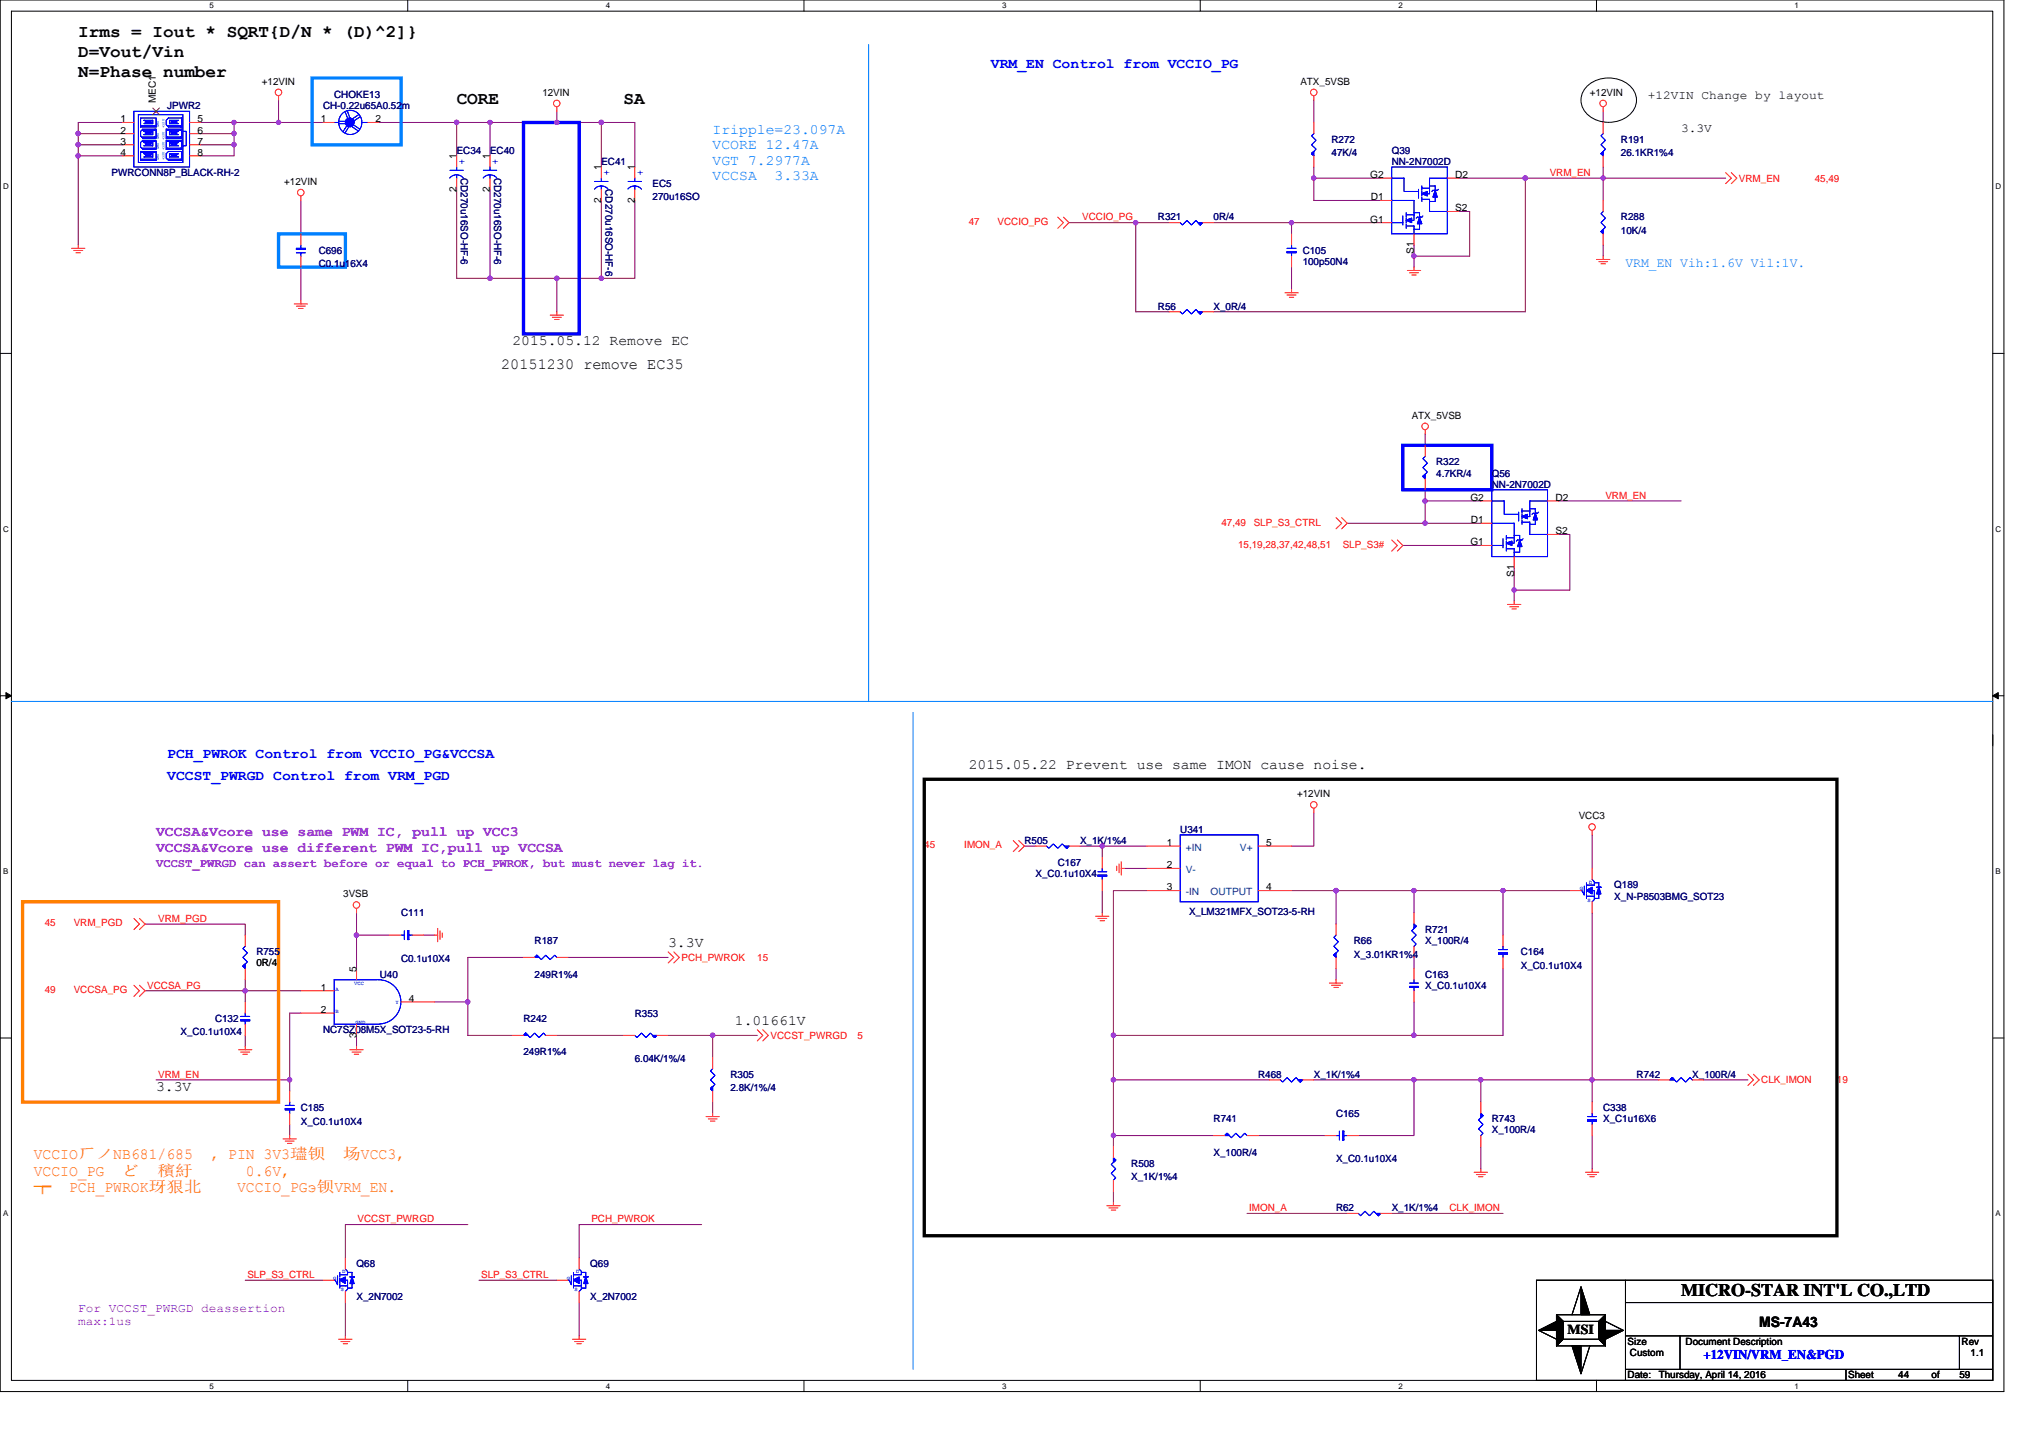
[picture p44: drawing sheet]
<svg xmlns="http://www.w3.org/2000/svg" width="297mm" height="210mm" viewBox="0 0 297 210" stroke-linecap="round" stroke-linejoin="round" font-family="sans-serif">
<defs><g id="words">
<g font-size="2.6">
<text x="11.4" y="5.4">Irms = Iout * SQRT{D/N * (D)^2]}</text>
<text x="11.4" y="8.4">D=Vout/Vin</text>
<text x="11.4" y="11.3">N=Phase number</text>
<text x="66.7" y="15.2">CORE</text>
<text x="91.1" y="15.2">SA</text>
<text x="245.5" y="189.3">MICRO-STAR INT'L CO.,LTD</text>
</g>
<text font-size="2.3" x="73.2" y="53.8">20151230 remove EC35</text>
<g font-size="2.3" fill="#ff8000">
<text x="4.9" y="171.7">VCCIO_PG　ど　穦紆　　　0.6V,</text>
<text x="4.9" y="169.2">VCCIOㄏノNB681/685</text>
<text x="30.8" y="169.2">, PIN 3V3璶钡　场VCC3,</text>
<text x="4.9" y="174.1">┮　PCH_PWROK玡狠北　　VCCIO_PGэ钡VRM_EN.</text>
</g>
<g font-size="2.1" fill="#00f">
<text x="144.7" y="9.9">VRM_EN Control from VCCIO_PG</text>
<text x="24.4" y="110.7">PCH_PWROK Control from VCCIO_PG&amp;VCCSA</text>
<text x="24.4" y="113.9">VCCST_PWRGD Control from VRM_PGD</text>
</g>
<g font-size="2.1" fill="#0080ff">
<text x="104.1" y="19.6">Iripple=23.097A</text>
<text x="104.1" y="21.8">VCORE 12.47A</text>
<text x="104.1" y="24">VGT 7.2977A</text>
<text x="104.1" y="26.3">VCCSA</text>
<text x="113.1" y="26.3">3.33A</text>
</g>
<g font-size="2.1">
<text x="74.8" y="50.4">2015.05.12 Remove EC</text>
<text x="141.5" y="112.2">2015.05.22 Prevent use same IMON cause noise.</text>
<text x="97.6" y="138.2">3.3V</text>
<text x="107.3" y="149.6">1.01661V</text>
<text x="22.8" y="159.4">3.3V</text>
<text x="256.9" y="193.8">MS-7A43</text>
</g>
<g font-size="2.1" fill="#8000ff">
<text x="22.8" y="122">VCCSA&amp;Vcore use same PWM IC, pull up VCC3</text>
<text x="22.8" y="124.4">VCCSA&amp;Vcore use different PWM IC,pull up VCCSA</text>
</g>
<text font-size="2" x="228.9" y="194.8">MSI</text>
<text font-size="1.9" fill="#0080ff" x="237.4" y="39">VRM_EN Vih:1.6V Vil:1V.</text>
<text font-size="1.9" fill="#00f" x="248.8" y="198.5">+12VIN/VRM_EN&amp;PGD</text>
<g font-size="1.8">
<text x="240.6" y="14.4">+12VIN Change by layout</text>
<text x="245.5" y="19.3">3.3V</text>
</g>
<g font-size="1.8" fill="#8000ff">
<text x="22.8" y="126.6">VCCST_PWRGD can assert before or equal to PCH_PWROK, but must never lag it.</text>
<text x="11.4" y="191.6">For VCCST_PWRGD deassertion</text>
<text x="11.4" y="193.5">max:1us</text>
</g>
<g font-size="1.5">
<text x="17.6" y="17.9">1</text>
<text x="22.8" y="15.1" transform="rotate(-90 22.8 15.1)">MEC1</text>
<text x="28.8" y="17.9">5</text>
<text x="38.2" y="12.4">+12VIN</text>
<text x="46.8" y="17.9">1</text>
<text x="54.8" y="17.9">2</text>
<text x="79.2" y="14">12VIN</text>
<text x="189.9" y="12.4">ATX_5VSB</text>
<text x="232.2" y="14">+12VIN</text>
<text x="17.6" y="19.5">2</text>
<text x="17.6" y="21.1">3</text>
<text x="17.6" y="22.7">4</text>
<text x="28.8" y="19.5">6</text>
<text x="28.8" y="21.1">7</text>
<text x="28.8" y="22.7">8</text>
<text x="66.7" y="23.2" transform="rotate(-90 66.7 23.2)">1</text>
<text x="71.5" y="23.2" transform="rotate(-90 71.5 23.2)">1</text>
<text x="41.5" y="27">+12VIN</text>
<text x="66.7" y="28" transform="rotate(-90 66.7 28)">2</text>
<text x="71.5" y="28" transform="rotate(-90 71.5 28)">2</text>
<text x="87.8" y="29.6" transform="rotate(-90 87.8 29.6)">2</text>
<text x="87.8" y="24.9" transform="rotate(-90 87.8 24.9)">1</text>
<text x="92.7" y="29.6" transform="rotate(-90 92.7 29.6)">2</text>
<text x="92.7" y="24.9" transform="rotate(-90 92.7 24.9)">1</text>
<text x="200.1" y="26">G2</text>
<text x="200.2" y="29.3">D1</text>
<text x="212.5" y="26">D2</text>
<text x="200.1" y="32.5">G1</text>
<text x="212.5" y="30.9">S2</text>
<text x="206.5" y="37.1" transform="rotate(-90 206.5 37.1)">S1</text>
<text x="206.2" y="61.1">ATX_5VSB</text>
<text x="214.7" y="73.1">G2</text>
<text x="214.8" y="76.4">D1</text>
<text x="227.1" y="73.1">D2</text>
<text x="214.7" y="79.6">G1</text>
<text x="227.1" y="78">S2</text>
<text x="221.1" y="84.2" transform="rotate(-90 221.1 84.2)">S1</text>
<text x="189.4" y="116.4">+12VIN</text>
<text x="230.5" y="119.7">VCC3</text>
<text x="170.4" y="123.5">1</text>
<text x="184.9" y="123.5">5</text>
<text x="50.1" y="131">3VSB</text>
<text x="170.4" y="126.8">2</text>
<text x="170.4" y="130">3</text>
<text x="184.9" y="130">4</text>
<text x="37.4" y="141.1">0R/4</text>
<text x="52" y="141.9" transform="rotate(-90 52 141.9)">5</text>
<text x="46.8" y="144.7">1</text>
<text x="46.8" y="147.9">2</text>
<text x="59.7" y="146.3">4</text>
<text x="52" y="151.5" transform="rotate(-90 52 151.5)">3</text>
<text x="237.7" y="196.4">Size</text>
<text x="246.2" y="196.4">Document Description</text>
<text x="286.5" y="196.4">Rev</text>
<text x="237.7" y="201.3">Date:</text>
<text x="238" y="198">Custom</text>
<text x="242.2" y="201.3">Thursday, April 14, 2016</text>
<text x="269.9" y="201.3">Sheet</text>
<text x="277.2" y="201.3">44</text>
<text x="282.1" y="201.3">of</text>
<text x="286.1" y="201.3">59</text>
<text x="287.8" y="198">1.1</text>
</g>
<g font-size="1.5" fill="#000080">
<text x="24.4" y="15.9">JPWR2</text>
<text x="47.2" y="15.9">CH-0.22u65A0.52m</text>
<text x="48.8" y="14.3">CHOKE13</text>
<text x="66.7" y="22.5">EC34</text>
<text x="71.6" y="22.5">EC40</text>
<text x="194.5" y="20.8">R272</text>
<text x="194.5" y="22.8">47K/4</text>
<text x="203.2" y="22.5">Q39</text>
<text x="236.7" y="20.8">R191</text>
<text x="236.7" y="22.8">26.1KR1%4</text>
<text x="16.3" y="25.7">PWRCONN8P_BLACK-RH-2</text>
<text x="67.3" y="26" transform="rotate(90 67.3 26)">CD270u16SO-HF-6</text>
<text x="72.2" y="26" transform="rotate(90 72.2 26)">CD270u16SO-HF-6</text>
<text x="87.8" y="24.1">EC41</text>
<text x="88.4" y="27.6" transform="rotate(90 88.4 27.6)">CD270u16SO-HF-6</text>
<text x="95.3" y="27.3">EC5</text>
<text x="95.3" y="29.3">270u16SO</text>
<text x="203.2" y="24.1">NN-2N7002D</text>
<text x="169.1" y="32.2">R321</text>
<text x="177.2" y="32.2">0R/4</text>
<text x="236.7" y="32.2">R288</text>
<text x="236.7" y="34.2">10K/4</text>
<text x="46.5" y="37.1">C696</text>
<text x="46.5" y="39">C0.1u16X4</text>
<text x="190.2" y="37.1">C105</text>
<text x="190.2" y="38.7">100p50N4</text>
<text x="169.1" y="45.2">R56</text>
<text x="177.2" y="45.2">X_0R/4</text>
<text x="209.7" y="68">R322</text>
<text x="209.7" y="69.6">4.7KR/4</text>
<text x="217.9" y="69.6">Q56</text>
<text x="217.9" y="71.2">NN-2N7002D</text>
<text x="149.6" y="123.2">R505</text>
<text x="157.7" y="123.2">X_1K/1%4</text>
<text x="172.4" y="121.6">U341</text>
<text x="151.2" y="128.1">X_C0.1u10X4</text>
<text x="154.5" y="126.5">C167</text>
<text x="235.8" y="129.7">Q189</text>
<text x="235.8" y="131.4">X_N-P8503BMG_SOT23</text>
<text x="58.6" y="133.8">C111</text>
<text x="78.1" y="137.9">R187</text>
<text x="173.6" y="133.6">X_LM321MFX_SOT23-5-RH</text>
<text x="197.7" y="137.9">R66</text>
<text x="208.1" y="136.2">R721</text>
<text x="208.1" y="137.9">X_100R/4</text>
<text x="37.4" y="139.5">R755</text>
<text x="55.5" y="142.7">U40</text>
<text x="58.6" y="140.5">C0.1u10X4</text>
<text x="78.1" y="142.7">249R1%4</text>
<text x="197.7" y="139.8">X_3.01KR1%4</text>
<text x="208.1" y="142.7">C163</text>
<text x="222.1" y="139.5">C164</text>
<text x="222.1" y="141.4">X_C0.1u10X4</text>
<text x="31.4" y="149.2">C132</text>
<text x="76.5" y="149.2">R242</text>
<text x="92.7" y="148.4">R353</text>
<text x="208.1" y="144.4">X_C0.1u10X4</text>
<text x="26.4" y="151.2">X_C0.1u10X4</text>
<text x="47.2" y="150.9">NC7SZ08M5X_SOT23-5-RH</text>
<text x="76.5" y="154.1">249R1%4</text>
<text x="92.7" y="155.1">6.04K/1%/4</text>
<text x="106.7" y="157.4">R305</text>
<text x="106.7" y="159.3">2.8K/1%/4</text>
<text x="183.7" y="157.4">R468</text>
<text x="191.9" y="157.4">X_1K/1%4</text>
<text x="239" y="157.4">R742</text>
<text x="247.1" y="157.4">X_100R/4</text>
<text x="43.9" y="162.2">C185</text>
<text x="43.9" y="164.2">X_C0.1u10X4</text>
<text x="177.2" y="163.9">R741</text>
<text x="195.1" y="163.1">C165</text>
<text x="217.9" y="163.9">R743</text>
<text x="217.9" y="165.5">X_100R/4</text>
<text x="234.1" y="162.2">C338</text>
<text x="234.1" y="163.9">X_C1u16X6</text>
<text x="165.2" y="170.4">R508</text>
<text x="165.2" y="172.3">X_1K/1%4</text>
<text x="177.2" y="168.8">X_100R/4</text>
<text x="195.1" y="169.7">X_C0.1u10X4</text>
<text x="195.1" y="176.9">R62</text>
<text x="203.2" y="176.9">X_1K/1%4</text>
<text x="52.1" y="185">Q68</text>
<text x="86.2" y="185">Q69</text>
<text x="52.1" y="189.9">X_2N7002</text>
<text x="86.2" y="189.9">X_2N7002</text>
</g>
<g font-size="1.5" fill="#00f">
<text x="67.1" y="23.2" transform="rotate(90 67.1 23.2)">+</text>
<text x="71.9" y="23.2" transform="rotate(90 71.9 23.2)">+</text>
<text x="88.2" y="24.9" transform="rotate(90 88.2 24.9)">+</text>
<text x="93.1" y="24.9" transform="rotate(90 93.1 24.9)">+</text>
</g>
<g font-size="1.5" fill="#f00">
<text x="226.3" y="25.7">VRM_EN</text>
<text x="254" y="26.5">VRM_EN</text>
<text x="265" y="26.5">45,49</text>
<text x="141.5" y="32.9">47</text>
<text x="145.7" y="32.9">VCCIO_PG</text>
<text x="158" y="32.2">VCCIO_PG</text>
<text x="178.4" y="76.8">47,49</text>
<text x="183.1" y="76.8">SLP_S3_CTRL</text>
<text x="234.4" y="72.8">VRM_EN</text>
<text x="180.8" y="80">15,19,28,37,42,48,51</text>
<text x="196.1" y="80">SLP_S3#</text>
<text x="135" y="123.9">45</text>
<text x="140.8" y="123.9">IMON_A</text>
<text x="6.5" y="135.3">45</text>
<text x="10.8" y="135.3">VRM_PGD</text>
<text x="23.1" y="134.6">VRM_PGD</text>
<text x="99.5" y="140.3">PCH_PWROK</text>
<text x="110.6" y="140.3">15</text>
<text x="6.5" y="145">49</text>
<text x="10.8" y="145">VCCSA_PG</text>
<text x="21.5" y="144.4">VCCSA_PG</text>
<text x="112.5" y="151.7">VCCST_PWRGD</text>
<text x="125.2" y="151.7">5</text>
<text x="23.1" y="157.4">VRM_EN</text>
<text x="257.2" y="158.2">CLK_IMON</text>
<text x="268.3" y="158.2">19</text>
<text x="52.2" y="178.5">VCCST_PWRGD</text>
<text x="86.4" y="178.5">PCH_PWROK</text>
<text x="182.4" y="176.9">IMON_A</text>
<text x="211.7" y="176.9">CLK_IMON</text>
<text x="36.1" y="186.6">SLP_S3_CTRL</text>
<text x="70.3" y="186.6">SLP_S3_CTRL</text>
</g>
<g font-size="1.5" fill="#004080">
<text x="173.2" y="124.2">+IN</text>
<text x="181.1" y="124.2">V+</text>
<text x="173.2" y="127.5">V-</text>
<text x="173.2" y="130.7">-IN</text>
<text x="176.8" y="130.7">OUTPUT</text>
</g>
<g font-size="1.2">
<text x="30.6" y="1.2">5</text>
<text x="88.5" y="1.2">4</text>
<text x="146.3" y="1.2">3</text>
<text x="204.2" y="1.2">2</text>
<text x="262.1" y="1.2">1</text>
<text x=".5" y="27.6">D</text>
<text x="291.4" y="27.6">D</text>
<text x=".5" y="77.6">C</text>
<text x="291.4" y="77.6">C</text>
<text x=".5" y="127.6">B</text>
<text x="291.4" y="127.6">B</text>
<text x=".5" y="177.6">A</text>
<text x="291.4" y="177.6">A</text>
<text x="30.6" y="202.8">5</text>
<text x="88.5" y="202.8">4</text>
<text x="146.3" y="202.8">3</text>
<text x="204.2" y="202.8">2</text>
<text x="262.1" y="202.8">1</text>
</g>
<g font-size=".8" fill="#00f">
<text x="230.7" y="130">G</text>
<text x="231.9" y="131.7">S</text>
<text x="232" y="129.1">D</text>
<text x="51.7" y="143.8">VCC</text>
<text x="49" y="144.7">A</text>
<text x="49" y="147.9">B</text>
<text x="51.9" y="149.5">GND</text>
<text x="57.8" y="146.6">Y</text>
<text x="49.9" y="185.9">D</text>
<text x="84.1" y="185.9">D</text>
<text x="48.7" y="186.9">G</text>
<text x="49.8" y="188.6">S</text>
<text x="82.8" y="186.9">G</text>
<text x="83.9" y="188.6">S</text>
</g>
<g font-size=".5" fill="#00f">
<text x="23.2" y="23.4" transform="rotate(-90 23.2 23.4)">GND</text>
<text x="23.2" y="21.8" transform="rotate(-90 23.2 21.8)">GND</text>
<text x="23.2" y="20.3" transform="rotate(-90 23.2 20.3)">GND</text>
<text x="23.2" y="18.5" transform="rotate(-90 23.2 18.5)">GND</text>
<text x="24" y="23.4" transform="rotate(-90 24 23.4)">+12V +12V +12V</text>
<text x="24" y="18.7" transform="rotate(-90 24 18.7)">+12V</text>
</g>
</g></defs>
<path d="M0 0h292.6v203.2h-292.6zM1.7 1.6h289.3v200h-289.3z" fill="none" stroke="#000" stroke-width=".15"/>
<g fill="#fff">
<path d="M30.6 .2h.6v1.3h-.6z"/>
<path d="M30.6 201.8h.6v1.3h-.6z"/>
</g>
<path d="M59.5 0v1.6M59.5 201.6v1.6" fill="none" stroke="#000" stroke-width=".15"/>
<g fill="#fff">
<path d="M88.5 .2h.6v1.3h-.6z"/>
<path d="M88.5 201.8h.6v1.3h-.6z"/>
</g>
<path d="M117.4 0v1.6M117.4 201.6v1.6" fill="none" stroke="#000" stroke-width=".15"/>
<g fill="#fff">
<path d="M146.3 .2h.7v1.3h-.7z"/>
<path d="M146.3 201.8h.7v1.3h-.7z"/>
</g>
<path d="M175.3 0v1.6M175.3 201.6v1.6" fill="none" stroke="#000" stroke-width=".15"/>
<g fill="#fff">
<path d="M204.2 .2h.6v1.3h-.6z"/>
<path d="M204.2 201.8h.6v1.3h-.6z"/>
</g>
<path d="M233.1 0v1.6M233.1 201.6v1.6" fill="none" stroke="#000" stroke-width=".15"/>
<g fill="#fff">
<path d="M262.1 .2h.6v1.3h-.6z"/>
<path d="M262.1 201.8h.6v1.3h-.6z"/>
<path d="M.5 26.6h.8v1.3h-.8z"/>
<path d="M291.4 26.6h.9v1.3h-.9z"/>
<path d="M.5 76.6h.8v1.3h-.8z"/>
<path d="M291.4 76.6h.9v1.3h-.9z"/>
</g>
<path d="M0 51.6h1.7M291 51.6h1.6" fill="none" stroke="#000" stroke-width=".15"/>
<g fill="#fff">
<path d="M.5 126.6h.7v1.3h-.7z"/>
<path d="M291.4 126.6h.8v1.3h-.8z"/>
</g>
<path d="M0 101.6h1.7M291 101.6h1.6" fill="none" stroke="#000" stroke-width=".15"/>
<path d="M.9 101.1l.8 .5-.8 .4zM291 101.6l.8-.5v.9z" fill="#000" stroke="#000" stroke-width=".15"/>
<g fill="#fff">
<path d="M.5 176.6h.7v1.2h-.7z"/>
<path d="M291.4 176.6h.8v1.2h-.8z"/>
</g>
<g fill="none" stroke="#000" stroke-width=".15">
<path d="M231.6 12.8a4.6 4.6 0 0 1 7.1 .6 3 3 0 0 1-2.2 4.2 4.5 4.5 0 0 1-5.3-1.7 2.71 2.71 0 0 1 .4-3.1zM291 107.3v1.6M0 151.6h1.7M291 151.6h1.6M224.4 186.9h66.6v14.7h-66.6zM224.7 194.3l2.6 1.3M227.3 192h7.2v4.5h-7.2zM227.3 192l1 1M228.3 193h5.2v2.6h-5.2zM228.3 195.6l-1 .9M230.9 187.9l-1.3 4.1M232.2 196.5l-1.3 4.1"/>
<path d="M233.5 195.6l1 .9M234.5 193l2.6 1.3M234.5 192l-1 1M237.4 190.2h53.6M237.4 186.9v14.7M237.4 200h53.6M237.4 195.1h53.6M245.3 195.1v4.9M269.6 200v1.6M286.1 195.1v4.9"/>
</g>
<g fill="none" stroke="#800040" stroke-width=".15">
<path d="M11.4 19.5v1.6M17.9 17.9h-6.5v1.6h6.5M29.3 17.9h4.9M29.3 19.5h4.9M34.2 17.9h6.5M34.2 19.5v1.6M34.2 17.9v1.6M40.7 17.9h6.5M40.7 14.6v3.3M55.3 17.9h11.4M66.7 17.9v4.9M66.7 17.9h4.9"/>
<path d="M71.6 17.9v4.9M71.6 17.9h9.7M81.3 17.9h6.5v6.5M81.3 16.3v1.6M87.8 17.9h4.9v6.5M191.9 14.6v3.3M234.1 16.3v1.6M11.4 21.1h6.5M11.4 22.8h6.5M11.4 21.1v1.7M11.4 22.8v13M29.3 21.1h4.9"/>
<path d="M34.2 21.1v1.7h-4.9M43.9 39v4.9M43.9 29.3v4.8M66.7 27.6v13h4.9M71.6 27.6v13M87.8 29.3v11.3M92.7 29.3v11.3h-4.9M156.1 32.5h9.8M165.9 32.5h4.8M165.9 32.5v13h4.8M177.2 32.5h11.4v1.6M188.6 32.5h13"/>
<path d="M188.6 39v3.3M191.9 26h9.7M191.9 24.4v1.6M191.9 26v3.3h9.7M206.5 35.8v1.6M206.5 37.4v1.6M213 30.9h1.6v6.5h-8.1M213 26h9.8M222.8 26h11.3M222.8 26v19.5h-45.6M234.1 26v3.3M234.1 35.8v1.6"/>
<path d="M234.1 24.4v1.6M234.1 26h17.9M71.6 40.6h9.7M81.3 40.6h6.5M81.3 40.6v4.9M196.7 76.4h11.4M204.9 79.7h11.4M208.1 63.4v1.6M208.1 71.5v1.7h8.2M208.1 76.4h8.2M208.1 73.2v3.2M227.6 78h1.7v8.2h-8.2"/>
<path d="M227.6 73.2h17.9M221.1 82.9v3.3M221.1 86.2v1.6M191.9 118.7v4.8h-3.3M21.2 134.9h14.6v1.6M52.1 136.5v4.9M52.1 133.3v3.2h4.8M61.8 136.5h1.6M76.5 139.8h-8.2v6.5M82.9 139.8h14.7M149.6 123.5h1.6M157.7 123.5h3.3v1.7"/>
<path d="M161 123.5h6.5M161 130v3.3M164.2 126.8h3.3M167.5 130h-4.9v21.2h43.9M188.6 130h6.5M195.1 130v4.9M195.1 130h11.4M206.5 139.8v1.6M206.5 130v3.3M206.5 130h13M219.5 130v6.5M219.5 130h9.8"/>
<path d="M232.5 121.9v4.9M232.5 133.3v24.4M21.2 144.7h14.6M22.8 157.7h19.5M35.8 144.7h8.1M35.8 144.7v1.6M35.8 151.2v1.6M35.8 143.1v1.6M42.3 157.7v1.6M43.9 147.9h-1.6v9.8M52.1 151.2v1.6M63.4 146.3h4.9"/>
<path d="M68.3 146.3v4.9h6.5M81.3 151.2h9.8M97.6 151.2h6.5M104.1 151.2h6.5M104.1 151.2v3.2M162.6 157.7v8.1h14.6M162.6 151.2v6.5M162.6 157.7h22.8M191.9 157.7h14.6M195.1 141.4v1.7M206.5 146.3v4.9M216.3 157.7h-9.8v8.1h-8.1"/>
<path d="M219.5 141.4v9.8h-13M232.5 157.7h-16.2v3.2M232.5 157.7v3.2M232.5 157.7h9.7M248.8 157.7h6.5M42.3 164.2v1.6M68.3 178.8h-17.9v4.9M102.5 178.8h-17.9v4.9M104.1 160.9v1.7M162.6 173.9v1.7M162.6 165.8v1.6M182.1 177.2h14.6"/>
<path d="M183.7 165.8h9.8M203.2 177.2h16.3M216.3 167.4v3.3M232.5 165.8v4.9M35.8 186.9h11.4M50.4 190.2v4.9M70 186.9h11.3M84.6 190.2v4.9"/>
</g>
<g fill="#f0f" stroke="#f0f" stroke-width=".15">
<circle cx="11.4" cy="21.1" r=".32"/>
<circle cx="66.7" cy="17.9" r=".31"/>
<circle cx="34.2" cy="21.1" r=".32"/>
<circle cx="34.2" cy="19.5" r=".32"/>
<circle cx="11.4" cy="19.5" r=".32"/>
<circle cx="40.7" cy="17.9" r=".31"/>
<circle cx="11.4" cy="22.8" r=".32"/>
<circle cx="71.6" cy="17.9" r=".31"/>
<circle cx="34.2" cy="17.9" r=".31"/>
<circle cx="87.8" cy="17.9" r=".31"/>
<circle cx="81.3" cy="17.9" r=".31"/>
<circle cx="87.8" cy="40.6" r=".32"/>
<circle cx="234.1" cy="26" r=".31"/>
<circle cx="188.6" cy="32.5" r=".32"/>
<circle cx="206.5" cy="37.4" r=".32"/>
<circle cx="165.8" cy="32.5" r=".32"/>
<circle cx="222.7" cy="26" r=".31"/>
<circle cx="191.9" cy="26" r=".31"/>
<circle cx="208.1" cy="76.4" r=".32"/>
<circle cx="208.1" cy="73.1" r=".32"/>
<circle cx="221.1" cy="86.1" r=".32"/>
<circle cx="68.3" cy="146.3" r=".32"/>
<circle cx="104.1" cy="151.2" r=".32"/>
<circle cx="35.8" cy="144.7" r=".32"/>
<circle cx="42.3" cy="157.7" r=".32"/>
<circle cx="52" cy="136.5" r=".32"/>
<circle cx="81.3" cy="40.6" r=".32"/>
<circle cx="71.6" cy="40.6" r=".32"/>
<circle cx="161" cy="123.5" r=".31"/>
<circle cx="195.1" cy="130" r=".32"/>
<circle cx="206.5" cy="130" r=".32"/>
<circle cx="219.5" cy="130" r=".32"/>
<circle cx="206.5" cy="151.2" r=".32"/>
<circle cx="162.6" cy="151.2" r=".32"/>
<circle cx="162.6" cy="157.7" r=".32"/>
<circle cx="206.5" cy="157.7" r=".32"/>
<circle cx="216.2" cy="157.7" r=".32"/>
<circle cx="232.5" cy="157.7" r=".32"/>
<circle cx="162.6" cy="165.8" r=".32"/>
</g>
<g fill="none" stroke="#f00" stroke-width=".15">
<path d="M17.9 17.9h1.7M17.9 19.5h1.7M22.8 16.3h.1M27.7 17.9h1.6M27.7 19.5h1.6M40.7 14v.6M47.2 17.9h1.6M53.7 17.9h1.6M81.3 15.6v.7M191.9 14v.6M191.9 17.9v1.6M234.1 15.6v.7"/>
<path d="M234.1 17.9v1.6M10.5 36.3h1.9M10.8 36.6h1.3M11.1 36.9h.6M11.4 35.8v.5M17.9 21.1h1.7M17.9 22.8h1.7M27.7 21.1h1.6M27.7 22.8h1.6M43.9 28.6v.7M43.9 34.1v1.7M43.9 37.4v1.6"/>
<path d="M66.7 22.8v1.6M66.7 26v1.6M71.6 22.8v1.6M71.6 26v1.6M87.8 24.4v1.6M87.8 27.6v1.7M92.7 24.4v1.6M92.7 27.6v1.7M154.5 31.7l.8 .8-.8 .8M155.3 31.7l.8 .8-.8 .8M170.7 32.5h1.7M175.6 32.5h1.6"/>
<path d="M188.6 34.1v1.7M188.6 37.4v1.6M191.9 22.8v1.6M201.6 32.5h1.6M201.6 26h1.6M201.6 29.3h1.6M205.5 39.5h2M205.8 39.8h1.4M206.5 39v.5M206.5 34.1v1.7M211.4 26h1.6M211.4 30.9h1.6"/>
<path d="M233.1 37.9h2M233.5 38.2h1.3M233.8 38.5h.7M234.1 37.4v.5M234.1 22.8v1.6M234.1 29.3v1.6M234.1 34.1v1.7M252 25.2l.8 .8-.8 .8M252.8 25.2l.8 .8-.8 .8M43 44.4h1.9M43.3 44.7h1.3M43.6 45h.7"/>
<path d="M43.9 43.9v.5M80.3 46h2M80.7 46.3h1.3M81 46.7h.7M81.3 45.5v.5M170.7 45.5h1.7M175.6 45.5h1.6M187.6 42.8h2M188 43.1h1.3M188.3 43.4h.6M188.6 42.3v.5M206.2 40.2h.6"/>
<path d="M195.1 75.6l.8 .8-.8 .8M195.9 75.6l.8 .8-.8 .8M203.2 78.8l.9 .9-.9 .8M204.1 78.8l.8 .9-.8 .8M208.1 62.8v.6M208.1 65v1.7M208.1 69.9v1.6M216.3 73.2h1.6M216.3 76.4h1.6M216.3 79.7h1.6M226 73.2h1.6M226 78h1.6"/>
<path d="M220.2 88.3h1.9M220.5 88.6h1.3M220.8 88.9h.6M221.1 87.8v.5M221.1 81.3v1.6M191.9 118v.7M19.6 134.1l.8 .8-.8 .8M20.4 134.1l.8 .8-.8 .8M35.8 136.5v1.7M52.1 132.7v.6M56.9 136.5h1.7M60.2 136.5h1.6"/>
<path d="M63.4 136.5h.5M63.9 135.6v1.9M64.3 135.9v1.3M64.6 136.2v.7M76.5 139.8h1.6M81.3 139.8h1.6M97.6 139l.8 .8-.8 .8M98.4 139l.8 .8-.8 .8M148 122.7l.8 .8-.8 .9M148.8 122.7l.8 .8-.8 .9M151.2 123.5h1.6M156.1 123.5h1.6"/>
<path d="M160 133.8h1.9M160.3 134.1h1.3M160.7 134.5h.6M161 133.3v.5M161 125.2v1.6M161 128.4v1.6M163.1 126.5v.6M163.4 126.2v1.2M163.7 125.8v2M163.7 126.8h.5M167.5 130h4.9M167.5 123.5h4.9"/>
<path d="M167.5 126.8h4.9M183.7 130h4.9M183.7 123.5h4.9M195.1 134.9v1.6M195.1 139.8v1.6M206.5 133.3v1.6M206.5 138.2v1.6M219.5 136.5v1.7M219.5 139.8v1.6M229.3 130h1.6M232.5 121.3v.6M232.5 126.8v1.6"/>
<path d="M232.5 131.7v1.6M19.6 143.9l.8 .8-.8 .8M20.4 143.9l.8 .8-.8 .8M34.8 153.3h2M35.2 153.6h1.3M35.5 153.9h.6M35.8 152.8v.5M35.8 141.4v1.7M35.8 146.3v1.6M35.8 149.6v1.6M42.3 159.3v1.6M43.9 144.7h4.9"/>
<path d="M43.9 147.9h4.9M51.1 153.3h1.9M51.4 153.6h1.3M51.7 153.9h.7M52.1 152.8v.5M52.1 141.4v1.7M52.1 149.6v1.6M58.6 146.3h4.8M74.8 151.2h1.7M79.7 151.2h1.6M91.1 151.2h1.6M95.9 151.2h1.7"/>
<path d="M104.1 154.4v1.7M104.1 159.3v1.6M110.6 150.4l.8 .8-.8 .8M111.4 150.4l.8 .8-.8 .8M185.4 157.7h1.6M190.2 157.7h1.7M194.1 143.6h2M194.5 143.9h1.3M194.8 144.2h.6M195.1 143.1v.5M206.5 141.4v1.7M206.5 144.7v1.6"/>
<path d="M242.2 157.7h1.7M247.1 157.7h1.7M255.3 156.9l.8 .8-.8 .8M256.1 156.9l.8 .8-.8 .8M41.3 166.3h2M41.7 166.6h1.3M42 167h.6M42.3 165.8v.5M42.3 162.6v1.6M103.1 163h1.9M103.4 163.4h1.3M103.8 163.7h.6"/>
<path d="M104.1 162.6v.4M161.6 176.1h2M161.9 176.4h1.4M162.3 176.7h.6M162.6 175.6v.5M162.6 167.4v1.7M162.6 172.3v1.6M177.2 165.8h1.7M182.1 165.8h1.6M193.5 165.8h1.6M196.7 177.2h1.7M196.7 165.8h1.7"/>
<path d="M201.6 177.2h1.6M215.3 171.2h1.9M215.6 171.5h1.3M215.9 171.8h.7M216.3 160.9v1.7M216.3 165.8v1.6M216.3 170.7v.5M231.5 171.2h2M231.9 171.5h1.2M232.2 171.8h.6M232.5 170.7v.5M232.5 160.9v1.7"/>
<path d="M232.5 164.2v1.6M47.2 186.9h1.6M49.5 195.6h1.9M49.8 195.9h1.3M50.1 196.2h.7M50.4 195.1v.5M50.4 183.7v1.6M50.4 188.6v1.6M81.3 186.9h1.6M83.6 195.6h2M83.9 195.9h1.3M84.2 196.2h.7"/>
<path d="M84.6 195.1v.5M84.6 183.7v1.6M84.6 188.6v1.6"/>
<circle cx="40.7" cy="13.5" r=".48"/>
<circle cx="81.3" cy="15.1" r=".48"/>
<circle cx="191.9" cy="13.5" r=".48"/>
<circle cx="234.1" cy="15.1" r=".48"/>
<circle cx="43.9" cy="28.1" r=".48"/>
<circle cx="208.1" cy="62.3" r=".48"/>
<circle cx="191.9" cy="117.5" r=".48"/>
<circle cx="52.1" cy="132.2" r=".48"/>
<circle cx="232.5" cy="120.8" r=".48"/>
</g>
<g fill="#000" stroke="#000" stroke-width=".15">
<path d="M224.7 194.3l2.6-1.3v1.3zM230.9 187.9l1.3 4.1h-1.3zM234.5 194.3h2.6l-2.6 1.3zM229.6 196.5h1.3v4.1z"/>
<path d="M227.3 192l1 1v2.6l-1 .9z" fill-rule="evenodd"/>
<path d="M227.3 192l1 1v2.6l-1 .9z" fill-rule="evenodd"/>
<path d="M227.3 192l1 1v2.6l-1 .9z" fill-rule="evenodd"/>
<path d="M234.5 192v4.5l-1-.9v-2.6z" fill-rule="evenodd"/>
<path d="M234.5 192v4.5l-1-.9v-2.6z" fill-rule="evenodd"/>
<path d="M234.5 192v4.5l-1-.9v-2.6z" fill-rule="evenodd"/>
</g>
<path d="M45.6 11.4h13v9.7h-13zM40.7 34.1h9.7v4.9h-9.7z" fill="none" stroke="#0080ff" stroke-width=".49"/>
<path d="M126.8 6.5v95.9M1.7 102.4h289.3M133.3 104v96" fill="none" stroke="#0080ff" stroke-width=".15"/>
<path d="M3.3 131.7h37.4v29.2h-37.4z" fill="none" stroke="#ff8000" stroke-width=".49"/>
<path d="M76.5 17.9h8.1v30.9h-8.1zM204.9 65h13v6.5h-13z" fill="none" stroke="#00f" stroke-width=".49"/>
<path d="M135 113.8h133.3v66.6h-133.3z" fill="none" stroke="#000" stroke-width=".49"/>
<g fill="none" stroke="#00f" stroke-width=".15">
<path d="M19.6 16.3h8.1v8.1h-8.1zM20.2 16.7h6.5v7h-6.5zM20.5 18.5l.2-.1h1.9l.2 .1M20.5 17.2h2.3v1.3h-2.3zM20.5 19.2l.3-.3h2v1.3h-2l-.3-.4zM21.3 17.7l-.3-.1h1.3v.5h-1.3l.3-.2M21.3 19.5l-.3 .2h1.3M21.3 17.7h.7v.2h-.7zM21.3 19.3h.7v.2h-.7zM22 17.9l.3 .2M22 19.5l.3 .2M22.3 19.2h-1.3l.3 .1"/>
<path d="M22.3 17.6l-.3 .1M22.3 19.2v.5M22.3 19.2l-.3 .1M22.6 18.9v.1h-1.9M24.3 18.9l.1 .1h2l.1-.1M24.3 18.9h2.2v1.3h-2.2zM24.4 18.4h2v.1M24.6 17.2h1.9v1.3h-1.9l-.3-.3v-.6zM24.8 17.6l.3 .1M24.8 19.2l.3 .1M24.8 19.2v.5M24.8 17.6v.5"/>
<path d="M24.8 17.6h1.3l-.4 .1M24.8 19.2h1.3l-.4 .1M25.1 17.9l-.3 .2M25.1 19.5l-.3 .2M25.1 17.7h.6v.2h-.6zM25.1 19.3h.6v.2h-.6zM25.7 17.9l.4 .2h-1.3M25.7 19.5l.4 .2h-1.3M26.7 19.2h.5v2.1h-.5M48.8 17.9h.7M49.5 17.7h.9M49.5 18.1h.9"/>
<path d="M50 16.6a1.72 1.72 0 0 1 2.4 .1 1.72 1.72 0 0 1 0 2.4 1.72 1.72 0 0 1-2.4 0 1.84 1.84 0 0 1 0-2.5zM50.4 16.4l.4 .8M50.8 16.3l.3 .9M50.8 18.2l-.7 1M50.9 18.5l-.5 .8M51.2 18.4l1.2 .8M51.6 18.2l1 .7M52.4 16.7l-1 .7M52.6 17.1l-1 .6M52.9 17.9h.8M191.9 19.5l-.4 .3 .7 .7-.7 .6 .7 .7-.7 .6 .4 .4M234.1 19.5l-.3 .3 .7 .7-.7 .6 .7 .7-.7 .6 .3 .4"/>
<path d="M20.5 20.8l.3-.3h2v1.3h-2l-.3-.3zM20.5 23.4l.2-.2h1.9l.2 .2M20.5 22.1h2.3v1.3h-2.3zM20.5 22.1l.2 .2h1.9l.2-.2M20.7 20h1.9v.2M20.7 21.6h1.9v.2M21.3 21.1l-.3 .2h1.3M21.3 22.8l-.3 .1h1.3M21.3 21h.7v.1h-.7zM21.3 22.6h.7v.2h-.7zM22 21.1l.3 .2M22 22.8l.3 .1"/>
<path d="M22.3 20.8h-1.3l.3 .2M22.3 22.4h-1.3l.3 .2M22.3 20.8v.5M22.3 20.8l-.3 .2M22.3 22.4l-.3 .2M22.3 22.4v.5M22.6 20.5v.2h-1.9M24.3 20.5l.1 .2h2l.1-.2M24.3 20.5h2.2v1.3h-2.2zM24.3 20.2l.1-.2h2l.1 .2M24.3 21.8l.1-.2h2l.1 .2M24.4 23.2h2v.2"/>
<path d="M24.6 22.1h1.9v1.3h-1.9l-.3-.3v-.7zM24.8 20.8v.5M24.8 22.4l.3 .2M24.8 22.4v.5M24.8 20.8l.3 .2M24.8 20.8h1.3l-.4 .2M24.8 22.4h1.3l-.4 .2M25.1 22.8l-.3 .1M25.1 21.1l-.3 .2M25.1 21h.6v.1h-.6zM25.1 22.6h.6v.2h-.6zM25.7 21.1l.4 .2h-1.3"/>
<path d="M25.7 22.8l.4 .1h-1.3M43.3 36.3h1.3v.1h-1.3zM43.3 36.9h1.3M43.9 35.8v.5M43.9 36.9v.5M65.7 26a1.3 1.3 0 0 1 2 0M65.7 24.9h2M66.7 25.5v.5M66.7 24.4v.5M70.6 24.9h1.9M71.6 25.5v.5M71.6 24.4v.5"/>
<path d="M72.5 26a1.25 1.25 0 0 0-1-.5 1.23 1.23 0 0 0-.9 .5M86.8 26.5h2M87.8 27.2v.4M87.8 26v.5M88.8 27.6a1.25 1.25 0 0 0-1-.4 1.23 1.23 0 0 0-1 .4M91.7 27.6a1.29 1.29 0 0 1 1-.4 1.31 1.31 0 0 1 1 .4M91.7 26.5h2M92.7 27.2v.4M92.7 26v.5M172.4 32.5l.3 .4 .6-.7 .7 .7 .6-.7 .7 .7 .3-.4M188 36.3h1.3M188 36.7h1.3v.2h-1.3z"/>
<path d="M188.6 36.9v.5M188.6 35.8v.5M203.2 26h1.8v2h2.2M203.2 32.5h1.7M203.2 29.3h3.3v2.1M203.2 24.4h8.2v9.7h-8.2zM204.9 31.5v1.4M205.4 31.4h1.1M205.4 33h1.1v.5M205.4 31.9v.6M205.4 32.7v.6M205.4 31.1v.6"/>
<path d="M206.5 31.1h.8v2.4h-.8M206.5 31.4v.8h-.3M206.5 33.5v.6M207.2 27.6v1.3M207.6 29.1h1.2v1.8h2.6M207.6 28v.6M207.6 27.2v.6M207.6 28.8v.6M207.6 27.5h1.2M207.8 31.5l-.2 .2h-.6l-.2 .2M208.8 27.2h.8v2.2h-.8M208.8 27.5v.8h-.4"/>
<path d="M210.1 27.6l-.2 .2h-.6l-.2 .2M211.4 26h-2.6v1.5M234.1 30.9l-.3 .3 .7 .7-.7 .6 .7 .7-.7 .6 .3 .3M172.4 45.5l.3 .3 .6-.6 .7 .6 .6-.6 .7 .6 .3-.3M208.1 66.7l-.3 .3 .6 .6-.6 .7 .6 .6-.6 .7 .3 .3M217.9 71.5h8.1v9.8h-8.1zM217.9 73.2h1.8v1.9h2.1M217.9 79.7h1.6M217.9 76.4h3.2v2.1M219.5 78.7v1.3M220 78.5h1.1M220 79v.7"/>
<path d="M220 79.8v.7M220 78.2v.6M221.1 78.2h.8v2.4h-.8M221.1 78.5v.8h-.3M221.8 74.8v1.3M222.3 76.2h1.1v1.8h2.6M222.3 75.1v.7M222.3 74.3v.7M222.3 75.9v.7M222.3 74.6h1.1M222.4 78.7l-.1 .1h-.7l-.2 .2M223.4 74.3h.8v2.3h-.8"/>
<path d="M223.4 74.6v.8h-.3M224.7 74.8l-.2 .2h-.6l-.2 .1M226 73.2h-2.6v1.4M220 80.1h1.1v.5M221.1 80.6v.7M35.8 138.2l-.3 .3 .6 .6-.6 .7 .6 .7-.6 .6 .3 .3M58.6 136.5h.5M59.1 135.9v1.3M59.5 135.9h.2v1.3h-.2zM59.7 136.5h.5M78.1 139.8l.3-.3 .7 .6 .6-.6 .6 .6 .7-.6 .3 .3M152.8 123.5l.4 .4 .6-.7 .7 .7 .6-.7 .7 .7 .3-.4"/>
<path d="M160.3 127.8h1.3v.1h-1.3zM160.3 127.3h1.3M161 127.9v.5M161 126.8v.5M172.4 121.9h11.3v9.8h-11.3zM195.1 136.5l-.3 .4 .6 .6-.6 .7 .6 .6-.6 .7 .3 .3M206.5 134.9l.3 .4-.6 .6 .6 .6-.6 .7 .6 .7-.3 .3M218.8 139.1h1.4v.2h-1.4zM218.8 138.7h1.4M219.5 139.3v.5M219.5 138.2v.5M231.4 129.4v1.3l-.4-.7h-.1"/>
<path d="M231.7 129.7v.7M231.7 130.9h1.1M231.7 128.9v.7M231.7 130.5v.7M232.5 128.4l.3 .4v.4h-1.1M232.5 130h.3v1.4l-.3 .3M232.8 128.9h.7v2.3h-.7M233.1 129.6h.7zM35.2 148.9h1.3v.2h-1.3zM35.2 148.4h1.3M35.8 149.1v.5M35.8 147.9v.5"/>
<path d="M55.2 143.1h-6.4v6.5h6.7M55.3 143.1a3.2 3.2 0 0 1 3.2 3.1 3.2 3.2 0 0 1-3 3.3M76.5 151.2l.3-.3 .6 .6 .7-.6 .6 .6 .7-.6 .3 .3M92.7 151.2l.3 .3 .7-.6 .6 .6 .7-.6 .6 .6 .3-.3M104.1 156.1l-.3 .3 .6 .6-.6 .7 .6 .6-.6 .7 .3 .3M187 157.7l.3 .3 .7-.6 .6 .6 .7-.6 .6 .6 .3-.3M205.8 144h1.4v.2h-1.4zM205.8 143.6h1.4M206.5 144.2v.5M206.5 143.1v.5M243.9 157.7l.3-.3 .7 .6 .6-.6 .7 .6 .6-.6 .3 .3M41.7 161.9h1.3v.2h-1.3z"/>
<path d="M41.7 161.4h1.3M42.3 162.1v.5M42.3 160.9v.5M162.6 169.1l.3 .3-.6 .6 .6 .7-.6 .6 .6 .7-.3 .3M178.9 165.8l.3-.3 .6 .6 .7-.6 .6 .6 .7-.6 .3 .3M195.1 165.8h.5M195.6 165.2v1.3M196.1 165.2h.2v1.3h-.2zM196.3 165.8h.4M198.4 177.2l.3 .3 .6-.6 .7 .6 .6-.6 .7 .6 .3-.3M216.3 162.6l.3 .3-.7 .6 .7 .7-.7 .6 .7 .7-.3 .3M231.9 163.5h1.2v.2h-1.2z"/>
<path d="M231.9 163h1.2M232.5 163.7v.5M232.5 162.6v.4M49.3 186.3v1.3l-.3-.7h-.2M49.6 187.8h1.2M49.6 185.8v.7M49.6 187.4v.7M49.6 186.6v.7M50.4 185.3l.4 .4v.4h-1.2M50.4 186.9h.4v1.4l-.4 .3M50.8 185.8h.6v2.3h-.6M51.1 186.5h.6z"/>
<path d="M83.4 186.3v1.3l-.3-.7h-.2M83.8 187.8h1.1M83.8 185.8v.7M83.8 187.4v.7M83.8 186.6v.7M84.6 185.3l.3 .4v.4h-1.1M84.6 186.9h.3v1.4l-.3 .3M84.9 185.8h.7v2.3h-.7M85.2 186.5h.7z"/>
</g>
<g fill="#00f" stroke="#00f" stroke-width=".15">
<path d="M76.8 150.9l.3 .3h-.6l.3-.3 .3 .3z" fill-rule="evenodd"/>
<path d="M76.8 150.9l.3 .3h-.6l.3-.3 .3 .3z" fill-rule="evenodd"/>
<path d="M201 177.2h.6l-.3 .3z" fill-rule="evenodd"/>
<path d="M201 177.2h.6l-.3 .3z" fill-rule="evenodd"/>
<path d="M83.8 186.9l.8-.4v.9z" fill-rule="evenodd"/>
<path d="M85.6 186.5l.3 .9h-.7l.4-.9h.3z" fill-rule="evenodd"/>
<path d="M83.8 186.9l.8-.4v.9z" fill-rule="evenodd"/>
<path d="M85.6 186.5l.3 .9h-.7l.4-.9h.3z" fill-rule="evenodd"/>
<path d="M243.9 157.7l.3-.3 .3 .3-.3-.3 .3 .3z" fill-rule="evenodd"/>
<path d="M243.9 157.7l.3-.3 .3 .3-.3-.3 .3 .3z" fill-rule="evenodd"/>
<path d="M95.3 151.2h.6l-.3 .3z" fill-rule="evenodd"/>
<path d="M95.3 151.2h.6l-.3 .3z" fill-rule="evenodd"/>
<path d="M207.8 69.6l.3-.3v.6l-.3-.3 .3-.3z" fill-rule="evenodd"/>
<path d="M207.8 69.6l.3-.3v.6l-.3-.3 .3-.3z" fill-rule="evenodd"/>
<path d="M103.8 159l.3-.3v.6l-.3-.3 .3-.3z" fill-rule="evenodd"/>
<path d="M103.8 159l.3-.3v.6l-.3-.3 .3-.3z" fill-rule="evenodd"/>
<path d="M206.5 134.9l.3 .4-.3 .3 .3-.3-.3 .3z" fill-rule="evenodd"/>
<path d="M206.5 134.9l.3 .4-.3 .3 .3-.3-.3 .3z" fill-rule="evenodd"/>
<path d="M189.6 157.7h.6l-.3 .3z" fill-rule="evenodd"/>
<path d="M189.6 157.7h.6l-.3 .3z" fill-rule="evenodd"/>
<path d="M175 32.5h.6l-.3 .4z" fill-rule="evenodd"/>
<path d="M175 32.5h.6l-.3 .4z" fill-rule="evenodd"/>
<path d="M220 79.3l.8-.3v.7z" fill-rule="evenodd"/>
<path d="M222.3 75.4l.8-.3v.7z" fill-rule="evenodd"/>
<path d="M224.2 75l.3 .9h-.6l.3-.9h.2z" fill-rule="evenodd"/>
<path d="M221.9 78.8l.4 1h-.7l.3-1h.2z" fill-rule="evenodd"/>
<path d="M220 79.3l.8-.3v.7z" fill-rule="evenodd"/>
<path d="M222.3 75.4l.8-.3v.7z" fill-rule="evenodd"/>
<path d="M224.2 75l.3 .9h-.6l.3-.9h.2z" fill-rule="evenodd"/>
<path d="M221.9 78.8l.4 1h-.7l.3-1h.2z" fill-rule="evenodd"/>
<path d="M216.3 162.6l.3 .3-.3 .3 .3-.3-.3 .3z" fill-rule="evenodd"/>
<path d="M216.3 162.6l.3 .3-.3 .3 .3-.3-.3 .3z" fill-rule="evenodd"/>
<path d="M231.7 130l.8-.4v.9z" fill-rule="evenodd"/>
<path d="M233.5 129.6l.3 .9h-.7l.4-.9h.3z" fill-rule="evenodd"/>
<path d="M231.7 130l.8-.4v.9z" fill-rule="evenodd"/>
<path d="M233.5 129.6l.3 .9h-.7l.4-.9h.3z" fill-rule="evenodd"/>
<path d="M178.9 165.8l.3-.3 .3 .3-.3-.3 .3 .3z" fill-rule="evenodd"/>
<path d="M178.9 165.8l.3-.3 .3 .3-.3-.3 .3 .3z" fill-rule="evenodd"/>
<path d="M205.4 32.2l.8-.3v.6z" fill-rule="evenodd"/>
<path d="M207.6 28.3l.8-.3v.6z" fill-rule="evenodd"/>
<path d="M209.6 27.8l.3 1h-.6l.3-1h.1z" fill-rule="evenodd"/>
<path d="M207.3 31.7l.3 1h-.6l.3-1h.2z" fill-rule="evenodd"/>
<path d="M205.4 32.2l.8-.3v.6z" fill-rule="evenodd"/>
<path d="M207.6 28.3l.8-.3v.6z" fill-rule="evenodd"/>
<path d="M209.6 27.8l.3 1h-.6l.3-1h.1z" fill-rule="evenodd"/>
<path d="M207.3 31.7l.3 1h-.6l.3-1h.2z" fill-rule="evenodd"/>
<path d="M233.8 22.4l.3-.3v.7l-.3-.4 .3-.3z" fill-rule="evenodd"/>
<path d="M233.8 22.4l.3-.3v.7l-.3-.4 .3-.3z" fill-rule="evenodd"/>
<path d="M175 45.5h.6l-.3 .3z" fill-rule="evenodd"/>
<path d="M175 45.5h.6l-.3 .3z" fill-rule="evenodd"/>
<path d="M191.5 22.4l.4-.3v.7l-.4-.4 .4-.3z" fill-rule="evenodd"/>
<path d="M191.5 22.4l.4-.3v.7l-.4-.4 .4-.3z" fill-rule="evenodd"/>
<path d="M155.4 123.5h.7l-.3 .4z" fill-rule="evenodd"/>
<path d="M155.4 123.5h.7l-.3 .4z" fill-rule="evenodd"/>
<path d="M162.6 169.1l.3 .3-.3 .3 .3-.3-.3 .3z" fill-rule="evenodd"/>
<path d="M162.6 169.1l.3 .3-.3 .3 .3-.3-.3 .3z" fill-rule="evenodd"/>
<path d="M234.1 33.5v.6l-.3-.3z" fill-rule="evenodd"/>
<path d="M234.1 33.5v.6l-.3-.3z" fill-rule="evenodd"/>
<path d="M195.1 139.1v.7l-.3-.3z" fill-rule="evenodd"/>
<path d="M195.1 139.1v.7l-.3-.3z" fill-rule="evenodd"/>
<path d="M49.6 186.9l.8-.4v.9z" fill-rule="evenodd"/>
<path d="M51.4 186.5l.3 .9h-.6l.3-.9h.3z" fill-rule="evenodd"/>
<path d="M49.6 186.9l.8-.4v.9z" fill-rule="evenodd"/>
<path d="M51.4 186.5l.3 .9h-.6l.3-.9h.3z" fill-rule="evenodd"/>
<path d="M35.5 141.1l.3-.3v.6l-.3-.3 .3-.3z" fill-rule="evenodd"/>
<path d="M35.5 141.1l.3-.3v.6l-.3-.3 .3-.3z" fill-rule="evenodd"/>
<path d="M78.4 139.5l.3 .3h-.6l.3-.3 .3 .3z" fill-rule="evenodd"/>
<path d="M78.4 139.5l.3 .3h-.6l.3-.3 .3 .3z" fill-rule="evenodd"/>
<circle cx="51.1" cy="17.9" r=".64"/>
</g>
<path d="M22.3 15.8l1 1M23.3 15.8l-1 1" fill="none" stroke="#804000" stroke-width=".15"/>
<use href="#words"/>
</svg>
